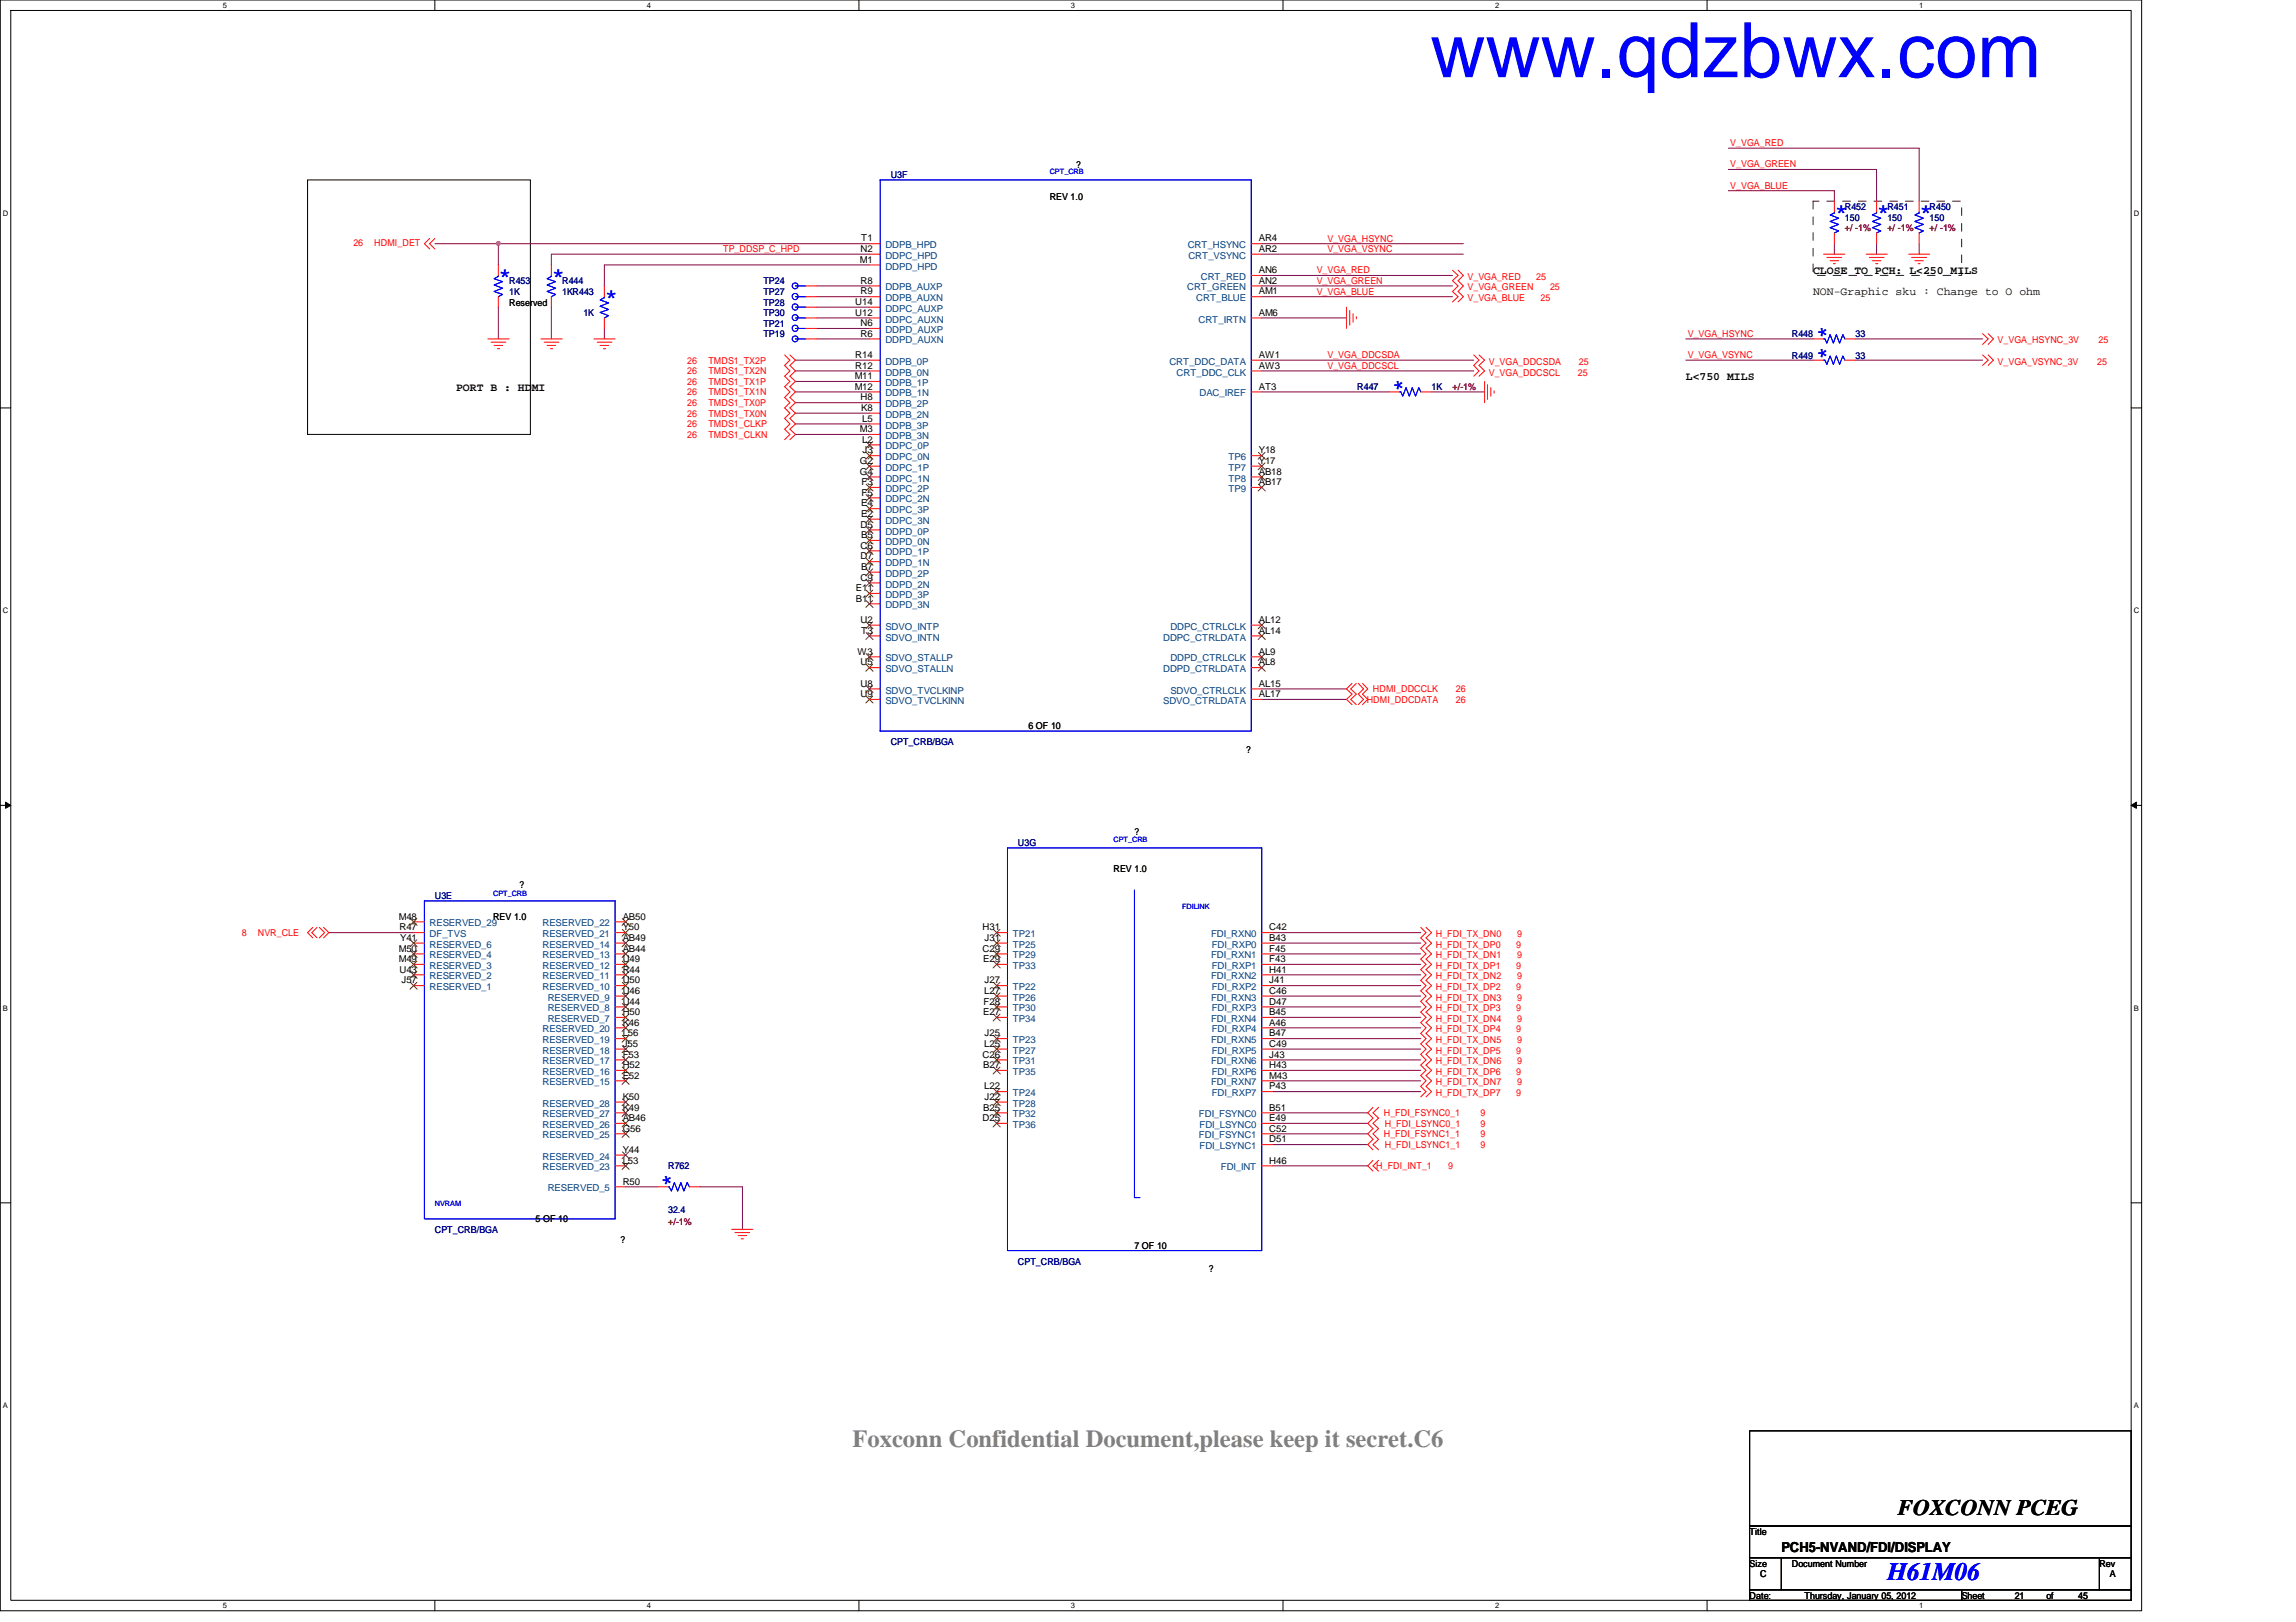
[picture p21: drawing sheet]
<svg xmlns="http://www.w3.org/2000/svg" width="297mm" height="210mm" viewBox="0 0 297 210" stroke-linecap="round" stroke-linejoin="round" font-family="sans-serif">
<defs><g id="words">
<text font-size="9.9" fill="#00f" x="185" y="10">www.qdzbwx.com</text>
<text font-size="3.3" fill="#00f" x="244.2" y="204.5">H61M06</text>
<text font-size="3.2" fill="#808080" x="110.3" y="187.3">Foxconn Confidential Document,please keep it secret.C6</text>
<g font-size="2.9" fill="#00f">
<text x="237.3" y="28.3">*</text>
<text x="242.8" y="28.3">*</text>
<text x="248.3" y="28.3">*</text>
<text x="64.5" y="36.6">*</text>
<text x="71.3" y="36.6">*</text>
<text x="78.2" y="39.3">*</text>
<text x="237" y="46.6" transform="rotate(-90 237 46.6)">* *</text>
<text x="182.2" y="50.7" transform="rotate(-90 182.2 50.7)">*</text>
<text x="87.5" y="153.6" transform="rotate(-90 87.5 153.6)">*</text>
</g>
<text font-size="2.9" x="245.5" y="196">FOXCONN PCEG</text>
<text font-size="1.8" x="230.5" y="200.8">PCH5-NVAND/FDI/DISPLAY</text>
<g font-size="1.5">
<text x="234.6" y="35.5">CLOSE TO PCH: L&lt;250 MILS</text>
<text x="234.6" y="38.2">NON-Graphic sku : Change to O ohm</text>
<text x="59" y="50.6">PORT B : HDMI</text>
<text x="218.1" y="49.2">L&lt;750 MILS</text>
</g>
<g font-size="1.2" fill="#000080">
<text x="115.2" y="23.1">U3F</text>
<text x="238.7" y="27.2">R452</text>
<text x="238.7" y="28.6">150</text>
<text x="244.2" y="27.2">R451</text>
<text x="244.2" y="28.6">150</text>
<text x="249.6" y="27.2">R450</text>
<text x="249.6" y="28.6">150</text>
<text x="65.9" y="36.8">R453</text>
<text x="65.9" y="38.1">1K</text>
<text x="72.7" y="36.8">R444</text>
<text x="72.7" y="38.1">1KR443</text>
<text x="75.5" y="40.9">1K</text>
<text x="98.8" y="40.9">TP30</text>
<text x="98.8" y="39.5">TP28</text>
<text x="98.8" y="38.1">TP27</text>
<text x="98.8" y="36.8">TP24</text>
<text x="98.8" y="42.3">TP21</text>
<text x="98.8" y="43.6">TP19</text>
<text x="231.8" y="46.4">R449</text>
<text x="231.8" y="43.6">R448</text>
<text x="240.1" y="46.4">33</text>
<text x="240.1" y="43.6">33</text>
<text x="175.6" y="50.5">R447</text>
<text x="185.2" y="50.5">1K</text>
<text x="115.2" y="96.4">CPT_CRB/BGA</text>
<text x="131.7" y="109.5">U3G</text>
<text x="56.3" y="116.3">U3E</text>
<text x="86.4" y="151.3">R762</text>
<text x="56.3" y="159.6">CPT_CRB/BGA</text>
<text x="86.4" y="156.9">32.4</text>
<text x="131.7" y="163.7">CPT_CRB/BGA</text>
</g>
<g font-size="1.2">
<text x="139.2" y="21.7">?</text>
<text x="135.8" y="25.8">REV 1.0</text>
<text x="111.2" y="34">M1</text>
<text x="111.3" y="32.6">N2</text>
<text x="111.4" y="31.2">T1</text>
<text x="162.9" y="35.3">AN6</text>
<text x="162.9" y="31.2">AR4</text>
<text x="162.9" y="32.6">AR2</text>
<text x="65.9" y="39.5">Reserved</text>
<text x="110.7" y="39.5">U14</text>
<text x="110.7" y="40.9">U12</text>
<text x="111.3" y="38.1">R9</text>
<text x="111.3" y="36.7">R8</text>
<text x="162.9" y="40.9">AM6</text>
<text x="162.9" y="36.7">AN2</text>
<text x="162.9" y="38.1">AM1</text>
<text x="110.7" y="47.7">R12</text>
<text x="110.7" y="46.3">R14</text>
<text x="111.3" y="43.6">R6</text>
<text x="111.3" y="42.2">N6</text>
<text x="162.9" y="47.7">AW3</text>
<text x="162.9" y="46.3">AW1</text>
<text x="110.6" y="50.4">M12</text>
<text x="110.6" y="49.1">M11</text>
<text x="111.3" y="51.8">H8</text>
<text x="111.4" y="53.2">K8</text>
<text x="162.9" y="50.4">AT3</text>
<text x="111.2" y="55.9">M3</text>
<text x="111.5" y="57.3">L2</text>
<text x="111.5" y="54.6">L5</text>
<text x="111.6" y="58.7">J3</text>
<text x="162.9" y="58.7">Y18</text>
<text x="111.2" y="61.4">G4</text>
<text x="111.2" y="60">G2</text>
<text x="111.4" y="65.5">E4</text>
<text x="111.5" y="64.1">F5</text>
<text x="111.5" y="62.8">F3</text>
<text x="162.9" y="62.8">AB17</text>
<text x="162.9" y="61.4">AB18</text>
<text x="162.9" y="60">Y17</text>
<text x="111.3" y="71">C6</text>
<text x="111.3" y="68.3">D5</text>
<text x="111.4" y="69.6">B5</text>
<text x="111.4" y="66.9">E2</text>
<text x="110.7" y="77.9">B11</text>
<text x="110.7" y="76.5">E11</text>
<text x="111.3" y="75.1">C9</text>
<text x="111.3" y="72.4">D7</text>
<text x="111.4" y="73.7">B7</text>
<text x="111.3" y="80.6">U2</text>
<text x="111.4" y="82">T3</text>
<text x="162.9" y="80.6">AL12</text>
<text x="162.9" y="82">AL14</text>
<text x="111" y="84.7">W3</text>
<text x="111.3" y="88.9">U8</text>
<text x="111.3" y="86.1">U5</text>
<text x="162.9" y="88.9">AL15</text>
<text x="162.9" y="84.7">AL9</text>
<text x="162.9" y="86.1">AL8</text>
<text x="111.3" y="90.2">U9</text>
<text x="133.1" y="94.4">6 OF 10</text>
<text x="162.9" y="90.2">AL17</text>
<text x="161.2" y="97.4">?</text>
<text x="144.1" y="112.9">REV 1.0</text>
<text x="146.8" y="108.1">?</text>
<text x="51.6" y="119">M48</text>
<text x="63.8" y="119.1">REV 1.0</text>
<text x="67.2" y="115">?</text>
<text x="80.6" y="119">AB50</text>
<text x="51.6" y="123.1">M50</text>
<text x="51.6" y="124.5">M49</text>
<text x="51.7" y="120.4">R47</text>
<text x="51.7" y="125.9">U43</text>
<text x="51.8" y="121.8">Y41</text>
<text x="80.6" y="120.4">Y50</text>
<text x="80.6" y="121.8">AB49</text>
<text x="80.6" y="123.1">AB44</text>
<text x="80.6" y="124.5">U49</text>
<text x="80.6" y="125.9">R44</text>
<text x="127.1" y="123.1">C29</text>
<text x="127.1" y="120.4">H31</text>
<text x="127.2" y="124.5">E29</text>
<text x="127.4" y="121.8">J31</text>
<text x="164.2" y="120.4">C42</text>
<text x="164.2" y="123.1">F45</text>
<text x="164.2" y="125.9">H41</text>
<text x="164.2" y="121.8">B43</text>
<text x="164.2" y="124.5">F43</text>
<text x="51.9" y="127.3">J57</text>
<text x="80.6" y="131.4">H50</text>
<text x="80.6" y="128.6">U46</text>
<text x="80.6" y="130">U44</text>
<text x="80.6" y="127.3">U50</text>
<text x="127.2" y="131.4">E27</text>
<text x="127.3" y="130">F28</text>
<text x="127.3" y="128.6">L27</text>
<text x="127.4" y="127.3">J27</text>
<text x="164.2" y="131.4">B45</text>
<text x="164.2" y="128.6">C46</text>
<text x="164.2" y="130">D47</text>
<text x="164.2" y="127.3">J41</text>
<text x="80.6" y="134.1">L56</text>
<text x="80.6" y="135.5">J55</text>
<text x="80.6" y="136.9">F53</text>
<text x="80.6" y="132.7">K46</text>
<text x="127.1" y="136.9">C26</text>
<text x="127.3" y="135.5">L25</text>
<text x="127.4" y="134.1">J25</text>
<text x="164.2" y="136.9">J43</text>
<text x="164.2" y="134.1">B47</text>
<text x="164.2" y="135.5">C49</text>
<text x="164.2" y="132.7">A46</text>
<text x="80.6" y="138.2">H52</text>
<text x="80.6" y="139.6">E52</text>
<text x="80.6" y="142.3">K50</text>
<text x="80.6" y="143.7">K49</text>
<text x="127.2" y="143.7">B25</text>
<text x="127.2" y="138.2">B27</text>
<text x="127.3" y="141">L22</text>
<text x="127.4" y="142.3">J22</text>
<text x="164.2" y="139.6">M43</text>
<text x="164.2" y="141">P43</text>
<text x="164.2" y="138.2">H43</text>
<text x="164.2" y="143.7">B51</text>
<text x="80.6" y="145.1">AB46</text>
<text x="80.6" y="146.4">G56</text>
<text x="80.6" y="149.2">Y44</text>
<text x="127.1" y="145.1">D25</text>
<text x="164.2" y="147.8">D51</text>
<text x="164.2" y="145.1">E49</text>
<text x="164.2" y="146.4">C52</text>
<text x="80.6" y="153.3">R50</text>
<text x="80.6" y="150.6">L53</text>
<text x="164.2" y="150.6">H46</text>
<text x="69.3" y="158.2">5 OF 10</text>
<text x="80.3" y="160.9">?</text>
<text x="146.8" y="161.6">7 OF 10</text>
<text x="156.4" y="164.6">?</text>
<text x="226.4" y="198.6">Title</text>
<text x="226.4" y="202.7">Size</text>
<text x="231.8" y="202.7">Document Number</text>
<text x="271.6" y="202.7">Rev</text>
<text x="226.4" y="206.9">Date:</text>
<text x="227.7" y="204.1">C</text>
<text x="233.5" y="206.9">Thursday, January 05, 2012</text>
<text x="253.8" y="206.9">Sheet</text>
<text x="260.6" y="206.9">21</text>
<text x="264.7" y="206.9">of</text>
<text x="268.9" y="206.9">45</text>
<text x="273" y="204.1">A</text>
</g>
<g font-size="1.2" fill="#f00">
<text x="223.9" y="18.9">V_VGA_RED</text>
<text x="223.9" y="21.7">V_VGA_GREEN</text>
<text x="223.9" y="24.4">V_VGA_BLUE</text>
<text x="45.7" y="31.8">26</text>
<text x="48.4" y="31.8">HDMI_DET</text>
<text x="93.6" y="32.6">TP_DDSP_C_HPD</text>
<text x="170.3" y="35.4">V_VGA_RED</text>
<text x="171.7" y="31.3">V_VGA_HSYNC</text>
<text x="171.7" y="32.6">V_VGA_VSYNC</text>
<text x="170.3" y="36.7">V_VGA_GREEN</text>
<text x="170.3" y="38.1">V_VGA_BLUE</text>
<text x="189.9" y="37.6">V_VGA_GREEN</text>
<text x="189.9" y="36.2">V_VGA_RED</text>
<text x="189.9" y="39">V_VGA_BLUE</text>
<text x="198.8" y="36.2">25</text>
<text x="199.3" y="39">25</text>
<text x="200.5" y="37.6">25</text>
<text x="88.9" y="47.1">26</text>
<text x="91.6" y="47.1">TMDS1_TX2P</text>
<text x="171.7" y="47.8">V_VGA_DDCSCL</text>
<text x="171.7" y="46.4">V_VGA_DDCSDA</text>
<text x="192.6" y="47.2">V_VGA_DDCSDA</text>
<text x="204.3" y="47.2">25</text>
<text x="218.4" y="46.4">V_VGA_VSYNC</text>
<text x="218.4" y="43.6">V_VGA_HSYNC</text>
<text x="258.4" y="44.4">V_VGA_HSYNC_3V</text>
<text x="258.4" y="47.2">V_VGA_VSYNC_3V</text>
<text x="271.3" y="47.2">25</text>
<text x="271.5" y="44.4">25</text>
<text x="88.9" y="48.4">26</text>
<text x="88.9" y="49.8">26</text>
<text x="88.9" y="51.2">26</text>
<text x="88.9" y="52.6">26</text>
<text x="88.9" y="53.9">26</text>
<text x="91.6" y="48.4">TMDS1_TX2N</text>
<text x="91.6" y="49.8">TMDS1_TX1P</text>
<text x="91.6" y="51.2">TMDS1_TX1N</text>
<text x="91.6" y="52.6">TMDS1_TX0P</text>
<text x="91.6" y="53.9">TMDS1_TX0N</text>
<text x="192.6" y="48.6">V_VGA_DDCSCL</text>
<text x="204.1" y="48.6">25</text>
<text x="88.9" y="55.3">26</text>
<text x="88.9" y="56.7">26</text>
<text x="91.6" y="55.3">TMDS1_CLKP</text>
<text x="91.6" y="56.7">TMDS1_CLKN</text>
<text x="177.6" y="89.6">HDMI_DDCCLK</text>
<text x="188.3" y="89.6">26</text>
<text x="176.8" y="91">HDMI_DDCDATA</text>
<text x="188.3" y="91">26</text>
<text x="31.3" y="121.2">8</text>
<text x="33.4" y="121.2">NVR_CLE</text>
<text x="185.8" y="122.6">H_FDI_TX_DP0</text>
<text x="185.8" y="121.3">H_FDI_TX_DN0</text>
<text x="185.8" y="125.4">H_FDI_TX_DP1</text>
<text x="185.8" y="124">H_FDI_TX_DN1</text>
<text x="196.2" y="122.6">9</text>
<text x="196.2" y="125.4">9</text>
<text x="196.3" y="121.3">9</text>
<text x="196.3" y="124">9</text>
<text x="185.8" y="128.1">H_FDI_TX_DP2</text>
<text x="185.8" y="126.7">H_FDI_TX_DN2</text>
<text x="185.8" y="130.9">H_FDI_TX_DP3</text>
<text x="185.8" y="129.5">H_FDI_TX_DN3</text>
<text x="196.2" y="128.1">9</text>
<text x="196.2" y="130.9">9</text>
<text x="196.3" y="126.7">9</text>
<text x="196.3" y="129.5">9</text>
<text x="185.8" y="133.6">H_FDI_TX_DP4</text>
<text x="185.8" y="132.2">H_FDI_TX_DN4</text>
<text x="185.8" y="136.4">H_FDI_TX_DP5</text>
<text x="185.8" y="135">H_FDI_TX_DN5</text>
<text x="185.8" y="137.8">H_FDI_TX_DN6</text>
<text x="196.2" y="133.6">9</text>
<text x="196.2" y="136.4">9</text>
<text x="196.3" y="132.2">9</text>
<text x="196.3" y="135">9</text>
<text x="196.3" y="137.8">9</text>
<text x="185.8" y="139.1">H_FDI_TX_DP6</text>
<text x="185.8" y="141.9">H_FDI_TX_DP7</text>
<text x="185.8" y="140.5">H_FDI_TX_DN7</text>
<text x="196.2" y="139.1">9</text>
<text x="196.2" y="141.9">9</text>
<text x="196.3" y="140.5">9</text>
<text x="179" y="144.4">H_FDI_FSYNC0_1</text>
<text x="179" y="147.2">H_FDI_FSYNC1_1</text>
<text x="179.2" y="145.8">H_FDI_LSYNC0_1</text>
<text x="179.2" y="148.6">H_FDI_LSYNC1_1</text>
<text x="191.5" y="144.4">9</text>
<text x="191.5" y="147.2">9</text>
<text x="191.5" y="145.8">9</text>
<text x="191.5" y="148.6">9</text>
<text x="178.1" y="151.3">H_FDI_INT_1</text>
<text x="187.4" y="151.3">9</text>
</g>
<g font-size="1.2" fill="#800000">
<text x="238.7" y="29.9">+/ -1%</text>
<text x="244.2" y="29.9">+/ -1%</text>
<text x="249.6" y="29.9">+/ -1%</text>
<text x="187.9" y="50.5">+/-1%</text>
<text x="86.4" y="158.6">+/-1%</text>
</g>
<g font-size="1.2" fill="#004080">
<text x="114.6" y="32.1">DDPB_HPD</text>
<text x="114.6" y="34.9">DDPD_HPD</text>
<text x="114.6" y="33.5">DDPC_HPD</text>
<text x="153.7" y="32.1">CRT_HSYNC</text>
<text x="153.8" y="33.5">CRT_VSYNC</text>
<text x="114.6" y="40.3">DDPC_AUXP</text>
<text x="114.6" y="39">DDPB_AUXN</text>
<text x="114.6" y="37.6">DDPB_AUXP</text>
<text x="114.6" y="41.7">DDPC_AUXN</text>
<text x="153.6" y="37.6">CRT_GREEN</text>
<text x="154.8" y="39">CRT_BLUE</text>
<text x="155.1" y="41.7">CRT_IRTN</text>
<text x="155.4" y="36.2">CRT_RED</text>
<text x="114.6" y="47.2">DDPB_0P</text>
<text x="114.6" y="44.4">DDPD_AUXN</text>
<text x="114.6" y="43.1">DDPD_AUXP</text>
<text x="151.3" y="47.2">CRT_DDC_DATA</text>
<text x="114.6" y="52.7">DDPB_2P</text>
<text x="114.6" y="51.3">DDPB_1N</text>
<text x="114.6" y="50">DDPB_1P</text>
<text x="114.6" y="48.6">DDPB_0N</text>
<text x="152.2" y="48.6">CRT_DDC_CLK</text>
<text x="155.2" y="51.3">DAC_IREF</text>
<text x="114.6" y="59.6">DDPC_0N</text>
<text x="114.6" y="58.2">DDPC_0P</text>
<text x="114.6" y="56.8">DDPB_3N</text>
<text x="114.6" y="55.5">DDPB_3P</text>
<text x="114.6" y="54.1">DDPB_2N</text>
<text x="158.9" y="59.6">TP6</text>
<text x="114.6" y="65">DDPC_2N</text>
<text x="114.6" y="63.7">DDPC_2P</text>
<text x="114.6" y="62.3">DDPC_1N</text>
<text x="114.6" y="60.9">DDPC_1P</text>
<text x="158.9" y="63.7">TP9</text>
<text x="158.9" y="62.3">TP8</text>
<text x="158.9" y="60.9">TP7</text>
<text x="114.6" y="71.9">DDPD_1P</text>
<text x="114.6" y="70.5">DDPD_0N</text>
<text x="114.6" y="69.2">DDPD_0P</text>
<text x="114.6" y="67.8">DDPC_3N</text>
<text x="114.6" y="66.4">DDPC_3P</text>
<text x="114.6" y="77.4">DDPD_3P</text>
<text x="114.6" y="76">DDPD_2N</text>
<text x="114.6" y="74.6">DDPD_2P</text>
<text x="114.6" y="73.3">DDPD_1N</text>
<text x="114.6" y="82.9">SDVO_INTN</text>
<text x="114.6" y="81.5">SDVO_INTP</text>
<text x="114.6" y="78.7">DDPD_3N</text>
<text x="150.5" y="82.9">DDPC_CTRLDATA</text>
<text x="151.4" y="81.5">DDPC_CTRLCLK</text>
<text x="114.6" y="89.7">SDVO_TVCLKINP</text>
<text x="114.6" y="87">SDVO_STALLN</text>
<text x="114.6" y="85.6">SDVO_STALLP</text>
<text x="150.5" y="87">DDPD_CTRLDATA</text>
<text x="151.4" y="89.7">SDVO_CTRLCLK</text>
<text x="151.4" y="85.6">DDPD_CTRLCLK</text>
<text x="114.6" y="91.1">SDVO_TVCLKINN</text>
<text x="150.5" y="91.1">SDVO_CTRLDATA</text>
<text x="55.6" y="119.9">RESERVED_29</text>
<text x="70.2" y="119.9">RESERVED_22</text>
<text x="55.6" y="124">RESERVED_4</text>
<text x="55.6" y="122.6">RESERVED_6</text>
<text x="55.6" y="121.3">DF_TVS</text>
<text x="55.6" y="125.4">RESERVED_3</text>
<text x="70.2" y="121.3">RESERVED_21</text>
<text x="70.2" y="122.6">RESERVED_14</text>
<text x="70.2" y="124">RESERVED_13</text>
<text x="70.2" y="125.4">RESERVED_12</text>
<text x="131" y="124">TP29</text>
<text x="131" y="122.6">TP25</text>
<text x="131" y="125.4">TP33</text>
<text x="131" y="121.3">TP21</text>
<text x="156.7" y="121.3">FDI_RXN0</text>
<text x="156.7" y="124">FDI_RXN1</text>
<text x="156.8" y="122.6">FDI_RXP0</text>
<text x="156.8" y="125.4">FDI_RXP1</text>
<text x="55.6" y="126.7">RESERVED_2</text>
<text x="55.6" y="128.1">RESERVED_1</text>
<text x="70.2" y="126.7">RESERVED_11</text>
<text x="70.2" y="128.1">RESERVED_10</text>
<text x="70.9" y="129.5">RESERVED_9</text>
<text x="70.9" y="130.9">RESERVED_8</text>
<text x="131" y="128.1">TP22</text>
<text x="131" y="130.9">TP30</text>
<text x="131" y="129.5">TP26</text>
<text x="156.7" y="126.7">FDI_RXN2</text>
<text x="156.7" y="129.5">FDI_RXN3</text>
<text x="156.8" y="130.9">FDI_RXP3</text>
<text x="156.8" y="128.1">FDI_RXP2</text>
<text x="70.2" y="135">RESERVED_19</text>
<text x="70.2" y="136.4">RESERVED_18</text>
<text x="70.2" y="137.8">RESERVED_17</text>
<text x="70.2" y="133.6">RESERVED_20</text>
<text x="70.9" y="132.2">RESERVED_7</text>
<text x="131" y="137.8">TP31</text>
<text x="131" y="136.4">TP27</text>
<text x="131" y="135">TP23</text>
<text x="131" y="132.2">TP34</text>
<text x="156.7" y="137.8">FDI_RXN6</text>
<text x="156.7" y="135">FDI_RXN5</text>
<text x="156.7" y="132.2">FDI_RXN4</text>
<text x="156.8" y="136.4">FDI_RXP5</text>
<text x="156.8" y="133.6">FDI_RXP4</text>
<text x="70.2" y="139.1">RESERVED_16</text>
<text x="70.2" y="140.5">RESERVED_15</text>
<text x="70.2" y="143.2">RESERVED_28</text>
<text x="131" y="141.9">TP24</text>
<text x="131" y="139.1">TP35</text>
<text x="131" y="143.2">TP28</text>
<text x="156.7" y="140.5">FDI_RXN7</text>
<text x="156.8" y="141.9">FDI_RXP7</text>
<text x="156.8" y="139.1">FDI_RXP6</text>
<text x="70.2" y="144.6">RESERVED_27</text>
<text x="70.2" y="146">RESERVED_26</text>
<text x="70.2" y="147.3">RESERVED_25</text>
<text x="131" y="144.6">TP32</text>
<text x="131" y="146">TP36</text>
<text x="155.1" y="144.6">FDI_FSYNC0</text>
<text x="155.1" y="147.3">FDI_FSYNC1</text>
<text x="155.2" y="148.7">FDI_LSYNC1</text>
<text x="155.2" y="146">FDI_LSYNC0</text>
<text x="70.2" y="151.5">RESERVED_23</text>
<text x="70.2" y="150.1">RESERVED_24</text>
<text x="70.9" y="154.2">RESERVED_5</text>
<text x="157.9" y="151.5">FDI_INT</text>
</g>
<g font-size="1">
<text x="28.8" y="1">5</text>
<text x="83.7" y="1">4</text>
<text x="138.6" y="1">3</text>
<text x="193.4" y="1">2</text>
<text x="248.3" y="1">1</text>
<text x=".4" y="27.9">D</text>
<text x="276.1" y="27.9">D</text>
<text x=".4" y="79.4">C</text>
<text x="276.1" y="79.4">C</text>
<text x=".4" y="130.8">B</text>
<text x="276.1" y="130.8">B</text>
<text x=".4" y="182.2">A</text>
<text x="276.1" y="182.2">A</text>
<text x="28.8" y="208.1">5</text>
<text x="83.7" y="208.1">4</text>
<text x="138.6" y="208.1">3</text>
<text x="193.4" y="208.1">2</text>
<text x="248.3" y="208.1">1</text>
</g>
<g font-size=".9" fill="#00f">
<text x="135.8" y="22.5">CPT_CRB</text>
<text x="144.1" y="108.9">CPT_CRB</text>
<text x="63.8" y="115.9">CPT_CRB</text>
<text x="152.9" y="117.7">FDILINK</text>
<text x="56.3" y="156.1">NVRAM</text>
</g>
</g></defs>
<path d="M0 0h277.1v208.4h-277.1zM1.4 1.4h274.3v205.7h-274.3z" fill="none" stroke="#000" stroke-width=".13"/>
<g fill="#fff">
<path d="M28.8 .1h.6v1.1h-.6z"/>
<path d="M28.8 207.2h.6v1.1h-.6z"/>
</g>
<path d="M56.3 0v1.4M56.3 207.1v1.3" fill="none" stroke="#000" stroke-width=".13"/>
<g fill="#fff">
<path d="M83.7 .1h.5v1.1h-.5z"/>
<path d="M83.7 207.2h.5v1.1h-.5z"/>
</g>
<path d="M111.1 0v1.4M111.1 207.1v1.3" fill="none" stroke="#000" stroke-width=".13"/>
<g fill="#fff">
<path d="M138.6 .1h.5v1.1h-.5z"/>
<path d="M138.6 207.2h.5v1.1h-.5z"/>
</g>
<path d="M166 0v1.4M166 207.1v1.3" fill="none" stroke="#000" stroke-width=".13"/>
<g fill="#fff">
<path d="M193.4 .1h.6v1.1h-.6z"/>
<path d="M193.4 207.2h.6v1.1h-.6z"/>
</g>
<path d="M220.8 0v1.4M220.8 207.1v1.3" fill="none" stroke="#000" stroke-width=".13"/>
<g fill="#fff">
<path d="M248.3 .1h.5v1.1h-.5z"/>
<path d="M248.3 207.2h.5v1.1h-.5z"/>
<path d="M.4 27.1h.7v1.1h-.7z"/>
<path d="M276.1 27.1h.7v1.1h-.7z"/>
<path d="M.4 78.5h.7v1.1h-.7z"/>
<path d="M276.1 78.5h.7v1.1h-.7z"/>
</g>
<path d="M0 52.8h1.4M275.7 52.8h1.4" fill="none" stroke="#000" stroke-width=".13"/>
<g fill="#fff">
<path d="M.4 129.9h.6v1.1h-.6z"/>
<path d="M276.1 129.9h.6v1.1h-.6z"/>
</g>
<path d="M0 104.2h1.4M.7 103.8l.7 .4-.7 .4zM275.7 104.2h1.4M275.7 104.2l.7-.4v.8z" fill="none" stroke="#000" stroke-width=".13"/>
<path d="M.7 103.8l.7 .4-.7 .4zM275.7 104.2l.7-.4v.8z" fill="#000"/>
<g fill="#fff">
<path d="M.4 181.4h.6v1.1h-.6z"/>
<path d="M276.1 181.4h.6v1.1h-.6z"/>
</g>
<path d="M39.8 23.3h28.8v32.9h-28.8zM0 155.7h1.4M275.7 155.7h1.4" fill="none" stroke="#000" stroke-width=".13"/>
<path d="M234.6 26h19.2v9.6h-19.2z" fill="none" stroke="#400040" stroke-width=".13" stroke-dasharray="1 1 1 1 1 1 1 1"/>
<g fill="none" stroke="#800040" stroke-width=".13">
<path d="M223.6 19.2h24.7v6.8M64.5 31.5h48M71.3 39.8v4.1M163.2 31.5h26.1M163.2 32.9h26.1M163.2 37h24.7M163.2 35.6h24.7M163.2 38.4h24.7M223.6 21.9h19.2v4.1M223.6 24.7h13.7v1.3M237.3 31.5v1.4M242.8 31.5v1.4"/>
<path d="M248.3 31.5v1.4M163.2 50.7h16.5M163.2 48h27.5M163.2 46.6h27.5M185.2 50.7h6.9M218.1 46.6h16.5M218.1 43.9h16.5M240.1 43.9h16.4M240.1 46.6h16.4M42.5 120.7h11M164.6 122h19.2M164.6 120.7h19.2"/>
<path d="M164.6 124.8h19.2M164.6 123.4h19.2M164.6 127.6h19.2M164.6 126.2h19.2M164.6 130.3h19.2M164.6 128.9h19.2M164.6 133h19.2M164.6 131.7h19.2M164.6 135.8h19.2M164.6 134.4h19.2M164.6 138.5h19.2M164.6 137.2h19.2"/>
<path d="M164.6 139.9h19.2M164.6 150.9h12.3M164.6 144h12.3M164.6 145.4h12.3M164.6 146.7h12.3M164.6 148.1h12.3M164.6 141.3h19.2"/>
</g>
<circle cx="64.5" cy="31.5" r=".26" fill="#f0f"/>
<circle cx="64.5" cy="31.5" r=".26" fill="none" stroke="#f0f" stroke-width=".13"/>
<g fill="none" stroke="#800040" stroke-width=".13">
<path d="M56.3 31.5h8.2v2.8M64.5 39.8v4.1M105.6 37h6.9M105.6 39.8h6.9M105.6 38.4h6.9M112.5 32.9h-41.2v1.4M112.5 34.3h-34.3v2.7M78.2 42.5v1.4M102.9 46.6h9.6M102.9 48h9.6M102.9 49.4h9.6M102.9 50.7h9.6"/>
<path d="M102.9 52.1h9.6M102.9 53.5h9.6M102.9 54.9h9.6M102.9 56.2h9.6M105.6 41.1h6.9M105.6 43.9h6.9M105.6 42.5h6.9M163.2 41.1h11M163.2 89.2h11M163.2 90.5h11M80.9 153.6h4.1M90.5 153.6h5.6v5.5"/>
</g>
<g fill="none" stroke="#f00" stroke-width=".13">
<path d="M55.6 30.9l-.7 .6 .7 .7M56.3 30.9l-.7 .6 .7 .7M64.5 34.3v1.3M64.5 38.4v1.4M71.3 34.3v1.3M71.3 38.4v1.4M78.2 37v1.4M104.3 39.8h1.3M104.3 38.4h1.3M104.3 37h1.3M112.5 39.8h1.4M112.5 38.4h1.4"/>
<path d="M112.5 37h1.4M112.5 31.5h1.4M112.5 34.3h1.4M112.5 32.9h1.4M161.9 38.4h1.3M161.9 37h1.3M161.9 35.6h1.3M161.9 32.9h1.3M161.9 31.5h1.3M174.2 39.8v2.7M187.9 35l.7 .6-.7 .7 .7 .7-.7 .7 .7 .7-.7 .7M188.6 35l.7 .6-.7 .7 .7 .7-.7 .7 .7 .7-.7 .7"/>
<path d="M235.9 32.9h2.8M236.3 33.3h1.9M236.8 33.7h1.1M237.2 34.1h.2M237.3 26v1.4M237.3 30.1v1.4M241.4 32.9h2.8M241.8 33.3h2M242.2 33.7h1.1M242.7 34.1h.2M242.8 26v1.4M242.8 30.1v1.4"/>
<path d="M246.9 32.9h2.7M247.3 33.3h2M247.7 33.7h1.1M248.2 34.1h.2M248.3 26v1.4M248.3 30.1v1.4M63.1 43.9h2.8M63.5 44.3h1.9M63.9 44.7h1.1M64.3 45.1h.3M70 43.9h2.7M70.4 44.3h1.9"/>
<path d="M70.8 44.7h1.1M71.2 45.1h.3M76.8 43.9h2.8M77.3 44.3h1.9M77.6 44.7h1.1M78.1 45.1h.3M78.2 41.1v1.4M101.5 45.9l.7 .7-.7 .7 .7 .7-.7 .7 .7 .7-.7 .6 .7 .7-.7 .7 .7 .7-.7 .7 .7 .7-.7 .6 .7 .8-.7 .6 .7 .7-.7 .7M102.2 45.9l.7 .7-.7 .7 .7 .7-.7 .7 .7 .7-.7 .6 .7 .7-.7 .7 .7 .7-.7 .7 .7 .7-.7 .6 .7 .8-.7 .6 .7 .7-.7 .7M104.3 42.5h1.3M104.3 41.1h1.3M104.3 43.9h1.3"/>
<path d="M112.5 59h1.4M112.5 57.6h1.4M112.5 56.2h1.4M112.5 54.9h1.4M112.5 53.5h1.4M112.5 52.1h1.4M112.5 50.7h1.4M112.5 49.4h1.4M112.5 48h1.4M112.5 46.6h1.4M112.5 43.9h1.4M112.5 42.5h1.4"/>
<path d="M112.5 41.1h1.4M161.9 50.7h1.3M161.9 59h1.3M161.9 48h1.3M161.9 46.6h1.3M161.9 41.1h1.3M174.6 40.2v1.9M175 40.6v1.1M175.5 41v.3M179.7 50.7h1.4M183.8 50.7h1.4M190.7 45.9l.6 .7-.6 .7 .6 .7-.6 .7"/>
<path d="M191.3 45.9l.8 .7-.8 .7 .8 .7-.8 .7M192.1 49.4v2.7M192.4 49.8v1.9M192.9 50.2v1.1M193.3 50.6v.3M234.6 46.6h1.3M234.6 43.9h1.3M238.7 46.6h1.4M238.7 43.9h1.4M256.5 43.2l.7 .7-.7 .7M256.5 45.9l.7 .7-.7 .7M257.2 43.2l.7 .7-.7 .7"/>
<path d="M257.2 45.9l.7 .7-.7 .7M112.5 78.1h1.4M112.5 76.8h1.4M112.5 75.4h1.4M112.5 74h1.4M112.5 72.7h1.4M112.5 71.3h1.4M112.5 69.9h1.4M112.5 68.6h1.4M112.5 67.2h1.4M112.5 65.8h1.4M112.5 64.4h1.4"/>
<path d="M112.5 63.1h1.4M112.5 61.7h1.4M112.5 60.3h1.4M161.9 63.1h1.3M161.9 61.7h1.3M161.9 60.3h1.3M112.5 90.5h1.4M112.5 89.2h1.4M112.5 86.4h1.4M112.5 85h1.4M112.5 82.3h1.4M112.5 80.9h1.4"/>
<path d="M161.9 90.5h1.3M161.9 89.2h1.3M161.9 86.4h1.3M161.9 85h1.3M161.9 82.3h1.3M161.9 80.9h1.3M174.9 88.4l-.7 .8 .7 .6-.7 .7 .7 .7M175.5 88.4l-.8 .8 .8 .6-.8 .7 .8 .7M175.7 88.4l.7 .8-.7 .6 .7 .7-.7 .7M176.3 88.4l.6 .8-.6 .6 .6 .7-.6 .7M53.5 119.3h1.4M79.6 119.3h1.3"/>
<path d="M40.5 120l-.7 .7 .7 .7M41 120l-.7 .7 .7 .7M41.3 120l.7 .7-.7 .7M41.9 120l.6 .7-.6 .7M53.5 123.4h1.4M53.5 122h1.4M53.5 120.7h1.4M53.5 124.8h1.4M53.5 126.2h1.4M53.5 127.6h1.4M79.6 131.7h1.3M79.6 134.4h1.3"/>
<path d="M79.6 135.8h1.3M79.6 137.2h1.3M79.6 138.5h1.3M79.6 139.9h1.3M79.6 120.7h1.3M79.6 122h1.3M79.6 123.4h1.3M79.6 124.8h1.3M79.6 126.2h1.3M79.6 127.6h1.3M79.6 128.9h1.3M79.6 133h1.3"/>
<path d="M79.6 130.3h1.3M128.9 123.4h1.4M128.9 122h1.4M128.9 124.8h1.4M128.9 127.6h1.4M128.9 138.5h1.4M128.9 137.2h1.4M128.9 135.8h1.4M128.9 134.4h1.4M128.9 131.7h1.4M128.9 130.3h1.4M128.9 128.9h1.4"/>
<path d="M128.9 120.7h1.4M163.2 120.7h1.4M163.2 122h1.4M163.2 123.4h1.4M163.2 124.8h1.4M163.2 126.2h1.4M163.2 139.9h1.4M163.2 138.5h1.4M163.2 137.2h1.4M163.2 135.8h1.4M163.2 134.4h1.4M163.2 133h1.4"/>
<path d="M163.2 131.7h1.4M163.2 130.3h1.4M163.2 128.9h1.4M163.2 127.6h1.4M183.8 120l.7 .7-.7 .7 .7 .6-.7 .7 .7 .7-.7 .7 .7 .7-.7 .7 .7 .7-.7 .7 .7 .7-.7 .6 .7 .7-.7 .7 .7 .7-.7 .7 .7 .7-.7 .6 .7 .7-.7 .7 .7 .7-.7 .7 .7 .7-.7 .6 .7 .8-.7 .6 .7 .7-.7 .7 .7 .7-.7 .7 .7 .7-.7 .6M184.5 120l.7 .7-.7 .7 .7 .6-.7 .7 .7 .7-.7 .7 .7 .7-.7 .7 .7 .7-.7 .7 .7 .7-.7 .6 .7 .7-.7 .7 .7 .7-.7 .7 .7 .7-.7 .6 .7 .7-.7 .7 .7 .7-.7 .7 .7 .7-.7 .6 .7 .8-.7 .6 .7 .7-.7 .7 .7 .7-.7 .7 .7 .7-.7 .6M79.6 142.6h1.3M79.6 144h1.3M79.6 145.4h1.3M79.6 146.7h1.3M79.6 153.6h1.3M79.6 150.9h1.3"/>
<path d="M79.6 149.5h1.3M85 153.6h1.4M89.2 153.6h1.3M94.7 159.1h2.7M95.1 159.5h1.9M95.5 159.9h1.1M128.9 144h1.4M128.9 141.3h1.4M128.9 145.4h1.4M128.9 142.6h1.4M163.2 148.1h1.4M163.2 145.4h1.4"/>
<path d="M163.2 144h1.4M163.2 141.3h1.4M163.2 150.9h1.4M163.2 146.7h1.4M177.6 150.2l-.7 .7 .7 .7M177.6 143.3l-.7 .7 .7 .7-.7 .7 .7 .6-.7 .7 .7 .7-.7 .7 .7 .7M178.3 150.2l-.7 .7 .7 .7M178.3 143.3l-.7 .7 .7 .7-.7 .7 .7 .6-.7 .7 .7 .7-.7 .7 .7 .7M95.9 160.3h.3"/>
</g>
<path d="M226.4 185.2h49.3v12.3h-49.3zM226.4 197.5h49.3v4.1h-49.3zM226.4 201.6h4.1v4.1h-4.1zM226.4 205.7h27.4v1.4h-27.4zM230.5 201.6h41.1v4.1h-41.1zM253.8 205.7h21.9v1.4h-21.9zM271.6 201.6h4.1v4.1h-4.1z" fill="none" stroke="#000" stroke-width=".13"/>
<g fill="none" stroke="#00f" stroke-width=".13">
<path d="M64.5 35.6v.2l-.6 .3 1.1 .3-1.1 .5 1.1 .4-1.1 .4 1.1 .4-.5 .3M71.3 35.6v.2l-.5 .3 1.1 .3-1.1 .5 1.1 .4-1.1 .4 1.1 .4-.6 .3M78.2 38.4v.1l-.6 .3 1.1 .4-1.1 .4 1.1 .4-1.1 .4 1.1 .5-.5 .2M102.9 39.8h1.4M102.9 38.4h1.4M102.9 37h1.4M113.9 23.3h48v71.3h-48zM237.3 27.4v.2l-.5 .2 1.1 .4-1.1 .5 1.1 .3-1.1 .5 1.1 .4-.6 .2M242.8 27.4v.2l-.6 .2 1.1 .4-1.1 .5 1.1 .3-1.1 .5 1.1 .4-.5 .2M248.3 27.4v.2l-.6 .2 1.1 .4-1.1 .5 1.1 .3-1.1 .5 1.1 .4-.5 .2M102.9 42.5h1.4M102.9 41.1h1.4"/>
<path d="M102.9 43.9h1.4M181.1 50.7h.1l.3 .6 .4-1.1 .4 1.1 .4-1.1 .4 1.1 .5-1.1 .2 .5M235.9 46.6h.2l.2 .6 .5-1.1 .4 1.1 .4-1.1 .4 1.1 .4-1.1 .3 .5M235.9 43.9h.2l.2 .5 .5-1.1 .4 1.1 .4-1.1 .4 1.1 .4-1.1 .3 .6M54.9 116.6h24.7v41.1h-24.7zM130.3 109.7h32.9v52.1h-32.9zM146.8 115.2v39.8h.7M86.4 153.6h.2l.3 .5 .3-1.1 .5 1.1 .4-1.1 .4 1.1 .4-1.1 .3 .6"/>
<circle cx="102.9" cy="38.4" r=".39"/>
<circle cx="102.9" cy="39.7" r=".39"/>
<circle cx="102.9" cy="37" r=".38"/>
<circle cx="102.9" cy="42.5" r=".39"/>
<circle cx="102.9" cy="43.9" r=".38"/>
<circle cx="102.9" cy="41.1" r=".38"/>
</g>
<g fill="none" stroke="#804000" stroke-width=".13">
<path d="M112.1 59.9l.8 .9M112.1 58.5l.8 .9M112.1 57.1l.8 .9M112.9 59.9l-.9 .9M112.9 58.5l-.9 .9M112.9 57.1l-.9 .9M162.8 59.9l.9 .9M162.8 58.5l.9 .9M163.7 59.9l-.9 .9M163.7 58.5l-.9 .9M112.1 77.7l.8 .9M112.1 76.4l.8 .9"/>
<path d="M112.1 75l.8 .9M112.1 73.6l.8 .9M112.1 72.3l.8 .9M112.1 70.9l.8 .9M112.1 69.5l.8 .9M112.1 68.2l.8 .8M112.1 66.8l.8 .8M112.1 65.4l.8 .9M112.1 64l.8 .9M112.1 62.7l.8 .8M112.1 61.3l.8 .9M112.9 77.7l-.9 .9"/>
<path d="M112.9 76.4l-.9 .9M112.9 75l-.9 .9M112.9 73.6l-.9 .9M112.9 72.3l-.9 .9M112.9 70.9l-.9 .9M112.9 69.5l-.9 .9M112.9 68.2l-.9 .8M112.9 66.8l-.9 .8M112.9 65.4l-.9 .9M112.9 64l-.9 .9M112.9 62.7l-.9 .8M112.9 61.3l-.9 .9"/>
<path d="M162.8 62.7l.9 .8M162.8 61.3l.9 .9M163.7 62.7l-.9 .8M163.7 61.3l-.9 .9M112.1 90.1l.8 .9M112.1 88.7l.8 .9M112.1 86l.8 .9M112.1 84.6l.8 .9M112.1 81.9l.8 .9M112.1 80.5l.8 .9M112.9 90.1l-.9 .9M112.9 88.7l-.9 .9"/>
<path d="M112.9 86l-.9 .9M112.9 84.6l-.9 .9M112.9 81.9l-.9 .9M112.9 80.5l-.9 .9M162.8 86l.9 .9M162.8 84.6l.9 .9M162.8 81.9l.9 .9M162.8 80.5l.9 .9M163.7 86l-.9 .9M163.7 84.6l-.9 .9M163.7 81.9l-.9 .9M163.7 80.5l-.9 .9"/>
<path d="M53.1 118.9l.9 .9M53.9 118.9l-.9 .9M80.5 118.9l.9 .9M81.4 118.9l-.9 .9M53.1 123l.9 .9M53.1 121.6l.9 .9M53.1 124.4l.9 .9M53.1 125.7l.9 .9M53.1 127.1l.9 .9M53.9 123l-.9 .9M53.9 121.6l-.9 .9M53.9 124.4l-.9 .9"/>
<path d="M53.9 125.7l-.9 .9M53.9 127.1l-.9 .9M80.5 131.2l.9 .9M80.5 134l.9 .9M80.5 135.3l.9 .9M80.5 136.7l.9 .9M80.5 138.1l.9 .9M80.5 139.4l.9 .9M80.5 120.3l.9 .9M80.5 121.6l.9 .9M80.5 123l.9 .9M80.5 124.4l.9 .9"/>
<path d="M80.5 125.7l.9 .9M80.5 127.1l.9 .9M80.5 128.5l.9 .9M80.5 132.6l.9 .9M80.5 129.9l.9 .9M81.4 131.2l-.9 .9M81.4 134l-.9 .9M81.4 135.3l-.9 .9M81.4 136.7l-.9 .9M81.4 138.1l-.9 .9M81.4 139.4l-.9 .9M81.4 120.3l-.9 .9"/>
<path d="M81.4 121.6l-.9 .9M81.4 123l-.9 .9M81.4 124.4l-.9 .9M81.4 125.7l-.9 .9M81.4 127.1l-.9 .9M81.4 128.5l-.9 .9M81.4 132.6l-.9 .9M81.4 129.9l-.9 .9M128.5 123l.9 .9M128.5 121.6l.9 .9M128.5 124.4l.9 .9M128.5 127.1l.9 .9"/>
<path d="M128.5 138.1l.9 .9M128.5 136.7l.9 .9M128.5 135.3l.9 .9M128.5 134l.9 .9M128.5 131.2l.9 .9M128.5 129.9l.9 .9M128.5 128.5l.9 .9M128.5 120.3l.9 .9M129.4 123l-.9 .9M129.4 121.6l-.9 .9M129.4 124.4l-.9 .9M129.4 127.1l-.9 .9"/>
<path d="M129.4 138.1l-.9 .9M129.4 136.7l-.9 .9M129.4 135.3l-.9 .9M129.4 134l-.9 .9M129.4 131.2l-.9 .9M129.4 129.9l-.9 .9M129.4 128.5l-.9 .9M129.4 120.3l-.9 .9M80.5 142.2l.9 .9M80.5 143.6l.9 .9M80.5 144.9l.9 .9M80.5 146.3l.9 .9"/>
<path d="M80.5 150.5l.9 .8M80.5 149.1l.9 .8M81.4 142.2l-.9 .9M81.4 143.6l-.9 .9M81.4 144.9l-.9 .9M81.4 146.3l-.9 .9M81.4 150.5l-.9 .8M81.4 149.1l-.9 .8M128.5 143.6l.9 .9M128.5 140.8l.9 .9M128.5 144.9l.9 .9M128.5 142.2l.9 .9"/>
<path d="M129.4 143.6l-.9 .9M129.4 140.8l-.9 .9M129.4 144.9l-.9 .9M129.4 142.2l-.9 .9"/>
</g>
<circle cx="64.5" cy="31.5" r=".26" fill="#f0f"/>
<circle cx="64.5" cy="31.5" r=".26" fill="none" stroke="#f0f" stroke-width=".13"/>
<use href="#words"/>
</svg>
